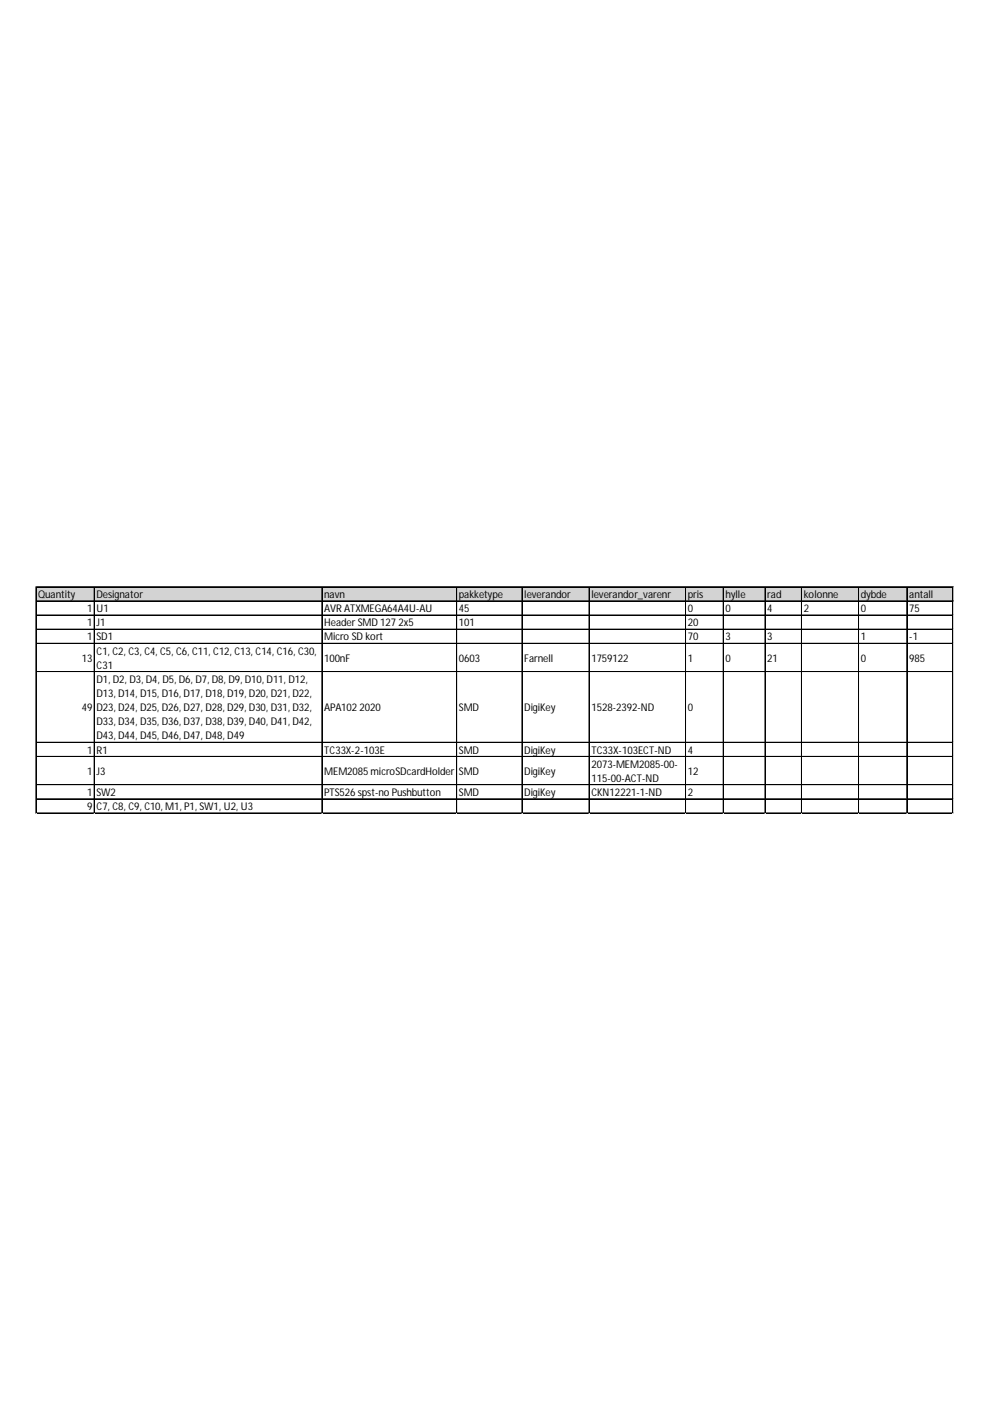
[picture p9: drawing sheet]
<svg xmlns="http://www.w3.org/2000/svg" width="210mm" height="297mm" viewBox="0 0 210 297" stroke-linecap="round" stroke-linejoin="round" font-family="sans-serif">
<defs><g id="words">
<g font-size="2.2">
<text x="8.1" y="126.8">Quantity</text>
<text x="18.5" y="129.8">1</text>
<text x="20.5" y="126.8">Designator</text>
<text x="20.5" y="129.8">U1</text>
<text x="68.7" y="126.8">navn</text>
<text x="68.7" y="129.8">AVR ATXMEGA64A4U-AU</text>
<text x="97.3" y="126.8">pakketype</text>
<text x="97.3" y="129.8">45</text>
<text x="111.2" y="126.8">leverandor</text>
<text x="125.4" y="126.8">leverandor_varenr</text>
<text x="145.8" y="126.8">pris</text>
<text x="145.8" y="129.8">0</text>
<text x="153.8" y="126.8">hylle</text>
<text x="153.8" y="129.8">0</text>
<text x="162.7" y="126.8">rad</text>
<text x="162.7" y="129.8">4</text>
<text x="170.4" y="126.8">kolonne</text>
<text x="170.4" y="129.8">2</text>
<text x="182.5" y="126.8">dybde</text>
<text x="182.5" y="129.8">0</text>
<text x="192.8" y="126.8">antall</text>
<text x="192.8" y="129.8">75</text>
<text x="18.5" y="132.8">1</text>
<text x="18.5" y="135.8">1</text>
<text x="20.5" y="132.8">J1</text>
<text x="20.5" y="135.8">SD1</text>
<text x="68.7" y="132.8">HeaderSMD 127 2x5</text>
<text x="68.7" y="135.8">Micro SD kort</text>
<text x="97.3" y="132.8">101</text>
<text x="145.8" y="132.8">20</text>
<text x="145.8" y="135.8">70</text>
<text x="153.8" y="135.8">3</text>
<text x="162.7" y="135.8">3</text>
<text x="182.5" y="135.8">1</text>
<text x="192.8" y="135.8">-1</text>
<text x="17.3" y="140.3">13</text>
<text x="20.5" y="138.8">C1, C2, C3, C4, C5, C6, C11, C12, C13, C14, C16, C30,</text>
<text x="20.5" y="141.8">C31</text>
<text x="68.7" y="140.3">100nF</text>
<text x="97.3" y="140.3">0603</text>
<text x="111.2" y="140.3">Farnell</text>
<text x="125.4" y="140.3">1759122</text>
<text x="145.8" y="140.3">1</text>
<text x="153.8" y="140.3">0</text>
<text x="162.7" y="140.3">21</text>
<text x="182.5" y="140.3">0</text>
<text x="192.8" y="140.3">985</text>
<text x="20.5" y="144.8">D1, D2, D3, D4, D5, D6, D7, D8, D9, D10, D11, D12,</text>
<text x="20.5" y="147.8">D13, D14, D15, D16, D17, D18, D19, D20, D21, D22,</text>
<text x="17.3" y="150.8">49</text>
<text x="20.5" y="150.8">D23, D24, D25, D26, D27, D28, D29, D30, D31, D32,</text>
<text x="20.5" y="153.8">D33, D34, D35, D36, D37, D38, D39, D40, D41, D42,</text>
<text x="68.7" y="150.8">APA102 2020</text>
<text x="97.3" y="150.8">SMD</text>
<text x="111.2" y="150.8">DigiKey</text>
<text x="125.4" y="150.8">1528-2392-ND</text>
<text x="145.8" y="150.8">0</text>
<text x="18.5" y="159.8">1</text>
<text x="20.5" y="156.8">D43, D44, D45, D46, D47, D48, D49</text>
<text x="20.5" y="159.8">R1</text>
<text x="68.7" y="159.8">TC33X-2-103E</text>
<text x="97.3" y="159.8">SMD</text>
<text x="111.2" y="159.8">DigiKey</text>
<text x="125.4" y="159.8">TC33X-103ECT-ND</text>
<text x="145.8" y="159.8">4</text>
<text x="18.5" y="164.3">1</text>
<text x="20.5" y="164.3">J3</text>
<text x="68.7" y="164.3">MEM2085 microSDcardHolder</text>
<text x="97.3" y="164.3">SMD</text>
<text x="111.2" y="164.3">DigiKey</text>
<text x="125.4" y="162.8">2073-MEM2085-00-</text>
<text x="125.4" y="165.8">115-00-ACT-ND</text>
<text x="145.8" y="164.3">12</text>
<text x="18.5" y="168.8">1</text>
<text x="18.5" y="171.8">9</text>
<text x="20.5" y="168.8">SW2</text>
<text x="20.5" y="171.8">C7, C8, C9, C10, M1, P1, SW1, U2, U3</text>
<text x="68.7" y="168.8">PTS526 spst-no Pushbutton</text>
<text x="97.3" y="168.8">SMD</text>
<text x="111.2" y="168.8">DigiKey</text>
<text x="125.4" y="168.8">CKN12221-1-ND</text>
<text x="145.8" y="168.8">2</text>
</g>
</g></defs>
<path d="M7.7 124.5h194.5v3h-194.5z" fill="#d3d3d3"/>
<g fill="none" stroke="#000" stroke-width=".21">
<path d="M7.6 124.4v48.1M7.7 124.4v48.1M7.7 124.4h194.4M7.7 124.5h194.4M7.7 127.4h194.4M7.7 127.5h194.4M7.7 130.4h194.4M7.7 130.5h194.4M7.7 133.4h194.4M7.7 133.5h194.4M7.7 136.4h194.4M7.7 136.5h194.4"/>
<path d="M20 124.5v48M68.2 124.5v48M68.3 124.5v48M96.8 124.5v48M96.9 124.5v48M110.7 124.5v48M124.9 124.5v48M145.3 124.5v48M145.4 124.5v48M153.3 124.5v48M153.4 124.5v48M162.2 124.5v48"/>
<path d="M162.3 124.5v48M169.9 124.5v48M170 124.5v48M182 124.5v48M182.1 124.5v48M192.3 124.5v48M202 124.5v48M202.1 124.5v48M7.7 142.4h194.4M7.7 157.4h194.4M7.7 160.4h194.4M7.7 166.4h194.4"/>
<path d="M7.7 169.4h194.4M7.7 172.4h194.4"/>
</g>
<path d="M7.6 172.5h.1" fill="none" stroke="#d4d4d4" stroke-width=".21"/>
<path d="M7.6 172.5h.1z" fill="#d4d4d4"/>
<path d="M20 172.5h.1" fill="none" stroke="#d4d4d4" stroke-width=".21"/>
<path d="M20 172.5h.1z" fill="#d4d4d4"/>
<path d="M68.2 172.5h.1" fill="none" stroke="#d4d4d4" stroke-width=".21"/>
<path d="M68.2 172.5h.2z" fill="#d4d4d4"/>
<path d="M96.8 172.5h.1" fill="none" stroke="#d4d4d4" stroke-width=".21"/>
<path d="M96.8 172.5h.1z" fill="#d4d4d4"/>
<path d="M110.7 172.5h.1" fill="none" stroke="#d4d4d4" stroke-width=".21"/>
<path d="M110.7 172.5h.1z" fill="#d4d4d4"/>
<path d="M124.9 172.5h.1" fill="none" stroke="#d4d4d4" stroke-width=".21"/>
<path d="M124.9 172.5h.1z" fill="#d4d4d4"/>
<path d="M145.3 172.5h.1" fill="none" stroke="#d4d4d4" stroke-width=".21"/>
<path d="M145.3 172.5h.2z" fill="#d4d4d4"/>
<path d="M153.3 172.5h.1" fill="none" stroke="#d4d4d4" stroke-width=".21"/>
<path d="M153.3 172.5h.2z" fill="#d4d4d4"/>
<path d="M162.2 172.5h.1" fill="none" stroke="#d4d4d4" stroke-width=".21"/>
<path d="M162.2 172.5h.1z" fill="#d4d4d4"/>
<path d="M169.9 172.5h.1" fill="none" stroke="#d4d4d4" stroke-width=".21"/>
<path d="M169.9 172.5h.2z" fill="#d4d4d4"/>
<path d="M182 172.5h.1" fill="none" stroke="#d4d4d4" stroke-width=".21"/>
<path d="M182 172.5h.2z" fill="#d4d4d4"/>
<path d="M192.3 172.5h.1" fill="none" stroke="#d4d4d4" stroke-width=".21"/>
<path d="M192.3 172.5h.1z" fill="#d4d4d4"/>
<path d="M202 172.5h.1" fill="none" stroke="#d4d4d4" stroke-width=".21"/>
<path d="M202 172.5h.1z" fill="#d4d4d4"/>
<path d="M202.1 130.4h.1" fill="none" stroke="#d4d4d4" stroke-width=".21"/>
<path d="M202.1 130.4l.1 .1z" fill="#d4d4d4"/>
<path d="M202.1 133.4h.1" fill="none" stroke="#d4d4d4" stroke-width=".21"/>
<path d="M202.1 133.4l.1 .1z" fill="#d4d4d4"/>
<path d="M202.1 136.4h.1" fill="none" stroke="#d4d4d4" stroke-width=".21"/>
<path d="M202.1 136.4l.1 .1z" fill="#d4d4d4"/>
<path d="M202.1 142.4h.1" fill="none" stroke="#d4d4d4" stroke-width=".21"/>
<path d="M202.1 142.4l.1 .1z" fill="#d4d4d4"/>
<path d="M202.1 157.4h.1" fill="none" stroke="#d4d4d4" stroke-width=".21"/>
<path d="M202.1 157.4l.1 .1z" fill="#d4d4d4"/>
<path d="M202.1 160.4h.1" fill="none" stroke="#d4d4d4" stroke-width=".21"/>
<path d="M202.1 160.4l.1 .1z" fill="#d4d4d4"/>
<path d="M202.1 166.4h.1" fill="none" stroke="#d4d4d4" stroke-width=".21"/>
<path d="M202.1 166.4l.1 .1z" fill="#d4d4d4"/>
<path d="M202.1 169.4h.1" fill="none" stroke="#d4d4d4" stroke-width=".21"/>
<path d="M202.1 169.4l.1 .1z" fill="#d4d4d4"/>
<path d="M202.1 172.4h.1" fill="none" stroke="#d4d4d4" stroke-width=".21"/>
<path d="M202.1 172.4l.1 .1z" fill="#d4d4d4"/>
<use href="#words"/>
</svg>
